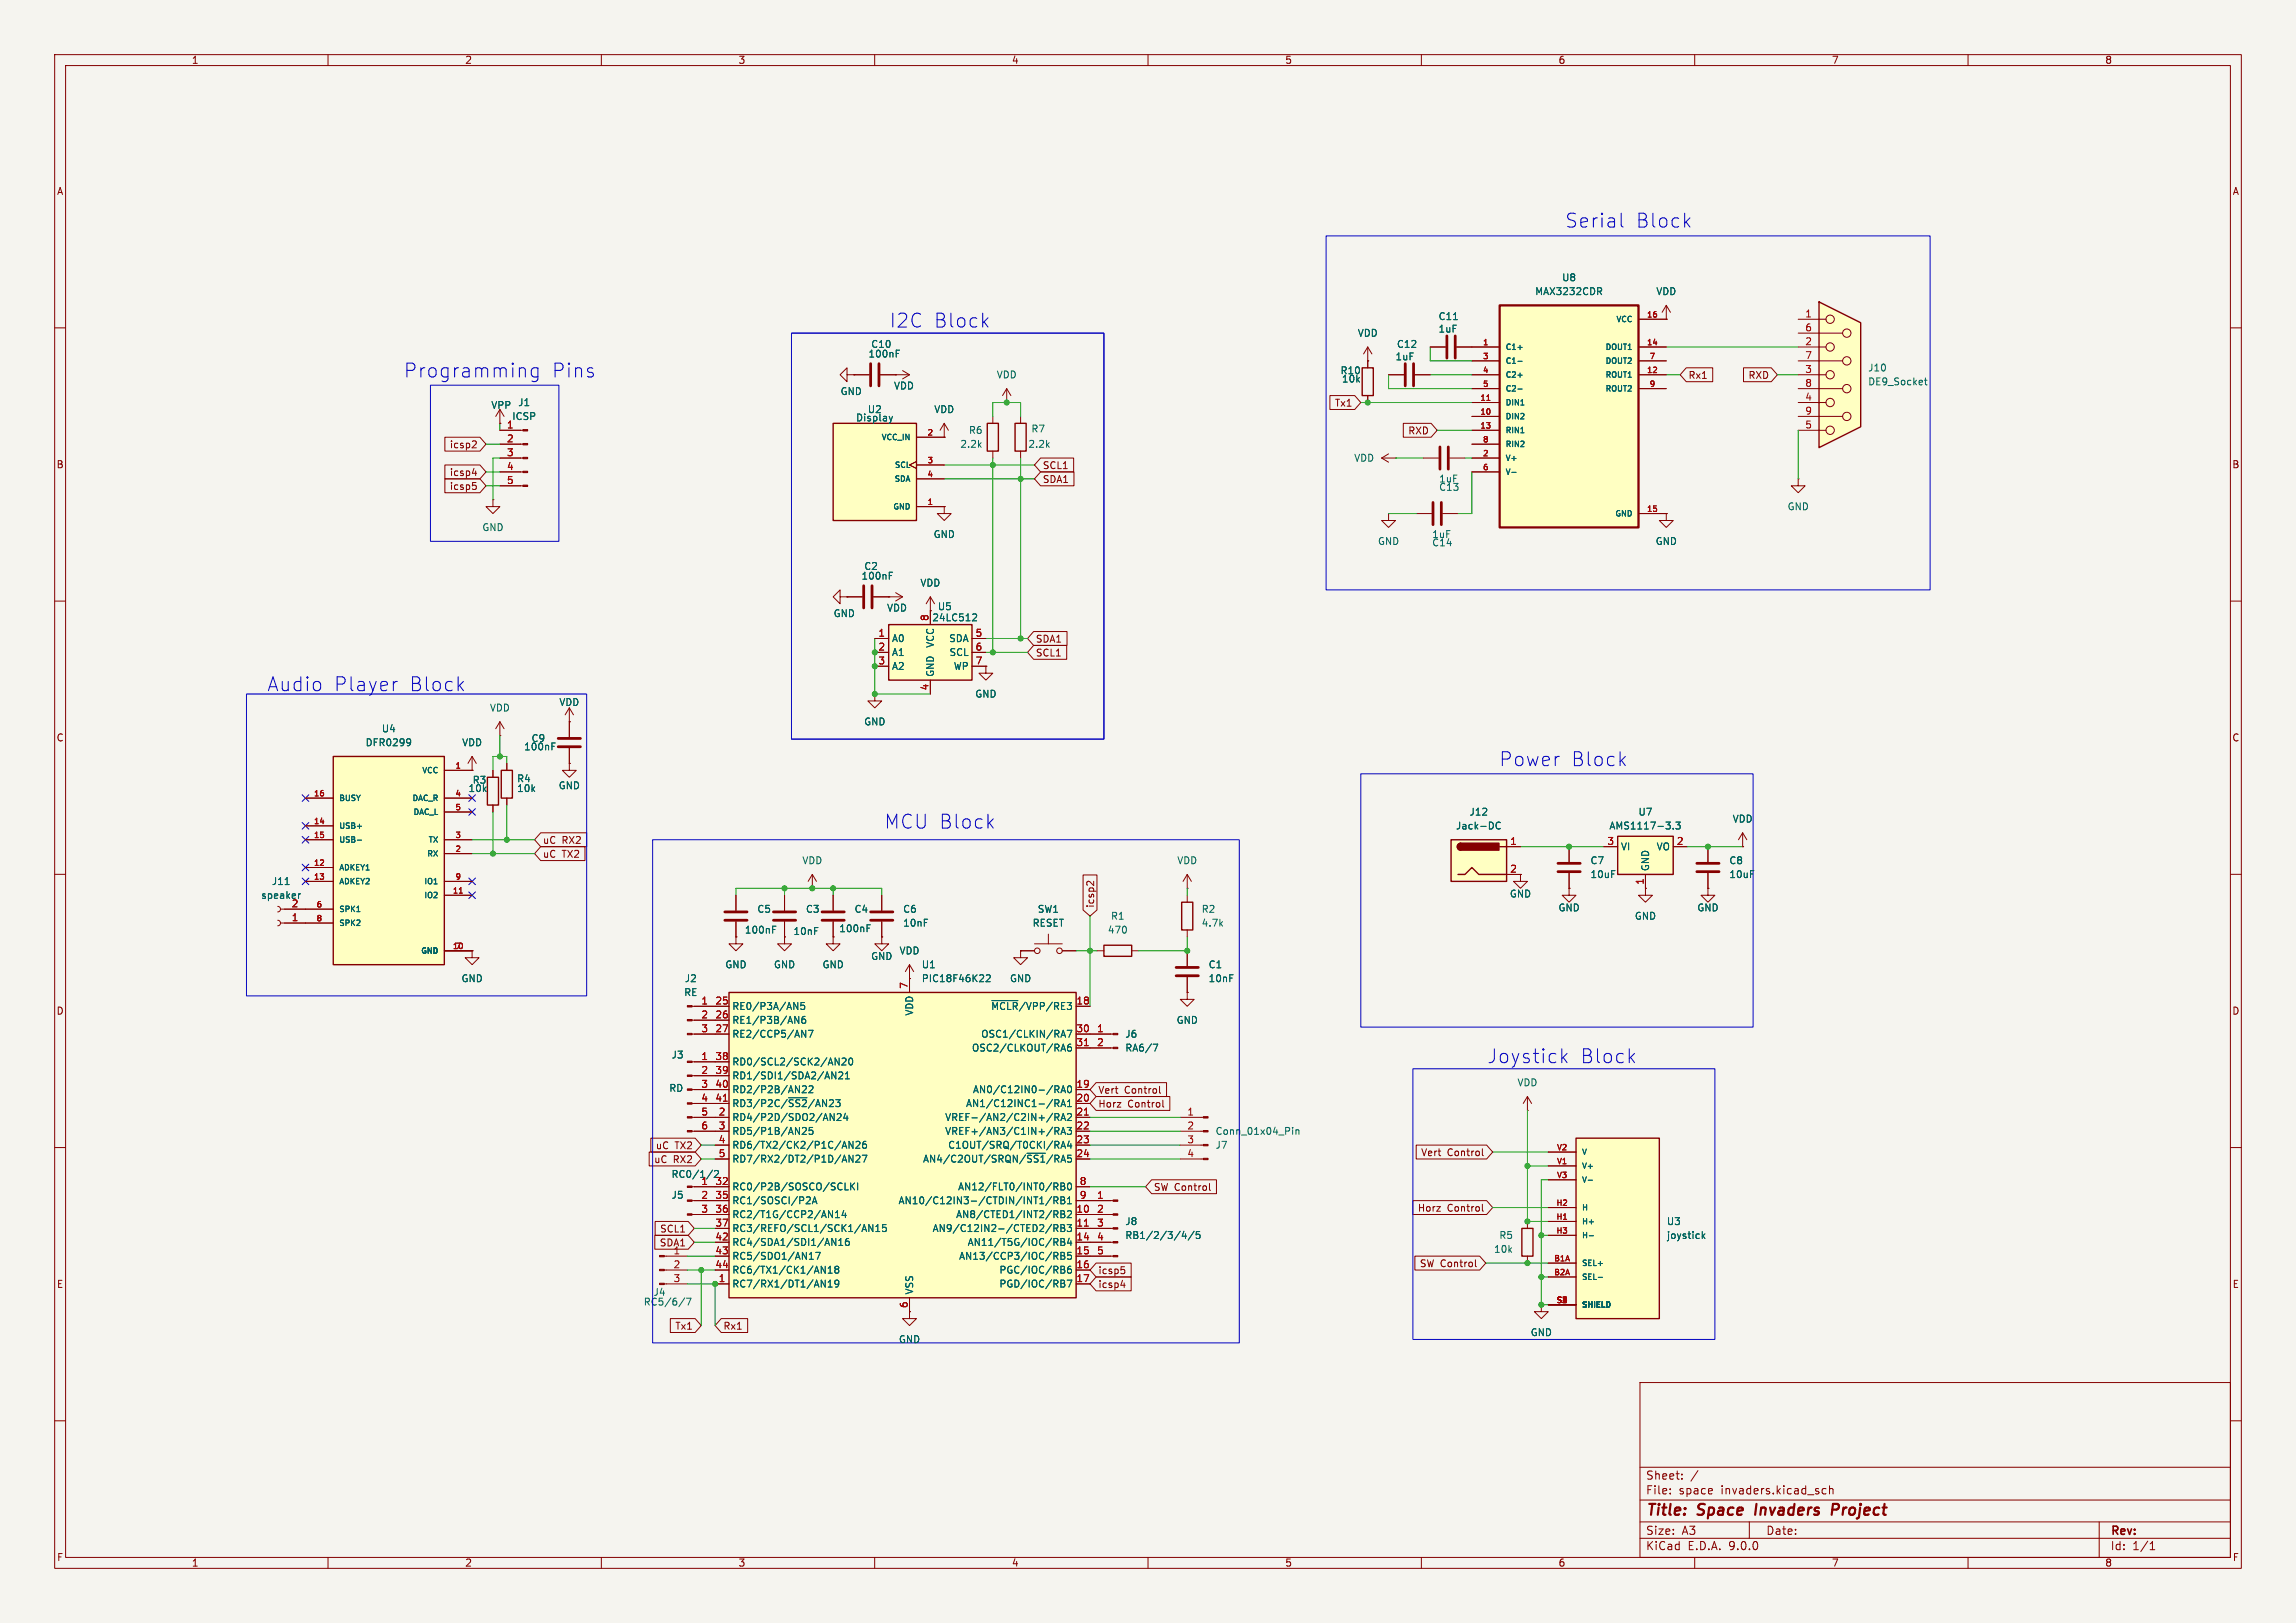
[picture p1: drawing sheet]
<svg xmlns="http://www.w3.org/2000/svg" width="420mm" height="297mm" viewBox="0 0 420 297" stroke-linecap="round" stroke-linejoin="round" font-family="sans-serif">
<defs><g id="words">
<g font-size="3.5" fill="#0000c2">
<text x="286.3" y="41.9">Serial</text>
<text x="299.2" y="41.9">Block</text>
<text x="162.7" y="60.2">I2C</text>
<text x="170.8" y="60.2">Block</text>
<text x="73.9" y="69.3">Programming</text>
<text x="100.9" y="69.3">Pins</text>
<text x="48.9" y="126.7">Audio</text>
<text x="61" y="126.7">Player</text>
<text x="74.8" y="126.7">Block</text>
<text x="274.2" y="140.4">Power</text>
<text x="287.4" y="140.4">Block</text>
<text x="161.8" y="151.9">MCU Block</text>
<text x="272" y="194.8">Joystick</text>
<text x="289.1" y="194.8">Block</text>
</g>
<g font-size="2.8" fill="#840000">
<text x="301" y="277.9">Title:</text>
<text x="310.6" y="277.9">Space</text>
<text x="321.9" y="277.9">Invaders</text>
<text x="336.7" y="277.9">Project</text>
</g>
<g font-size="2.1" fill="#840000">
<text x="301" y="273.7">File:</text>
<text x="301" y="271">Sheet:</text>
<text x="307.1" y="273.7">space</text>
<text x="314.9" y="273.7">invaders.kicad_sch</text>
<text x="301" y="281.1">Size:</text>
<text x="307.6" y="281.1">A3</text>
<text x="323" y="281.1">Date:</text>
<text x="386" y="281.3">Rev:</text>
<text x="301" y="283.9">KiCad</text>
<text x="308.7" y="283.9">E.D.A.</text>
<text x="316.3" y="283.9">9.0.0</text>
<text x="386" y="283.9">Id:</text>
<text x="390.1" y="283.9">1/1</text>
</g>
<g font-size="1.8" fill="#840000">
<text x="35" y="11.9">1</text>
<text x="85" y="11.9">2</text>
<text x="135" y="11.9">3</text>
<text x="185" y="11.9">4</text>
<text x="235" y="11.9">5</text>
<text x="285" y="11.9">6</text>
<text x="335" y="11.9">7</text>
<text x="385" y="11.9">8</text>
<text x="10.3" y="35.9">A</text>
<text x="408.3" y="35.9">A</text>
<text x="308.8" y="69.5">Rx1</text>
<text x="319.7" y="69.5">RXD</text>
<text x="244.1" y="74.6">Tx1</text>
<text x="82.2" y="82.2">icsp2</text>
<text x="257.5" y="79.7">RXD</text>
<text x="10.3" y="85.9">B</text>
<text x="82.2" y="87.3">icsp4</text>
<text x="82.2" y="89.9">icsp5</text>
<text x="190.7" y="86">SCL1</text>
<text x="190.7" y="88.6">SDA1</text>
<text x="408.2" y="85.9">B</text>
<text x="189.4" y="117.8">SDA1</text>
<text x="189.4" y="120.3">SCL1</text>
<text x="10.3" y="135.9">C</text>
<text x="408.2" y="135.9">C</text>
<text x="99.2" y="154.6">uC</text>
<text x="102.8" y="154.6">RX2</text>
<text x="99.2" y="157.2">uC</text>
<text x="102.8" y="157.2">TX2</text>
<text x="200.3" y="166.2" transform="rotate(-90 200.3 166.2)">icsp2</text>
<text x="10.3" y="185.9">D</text>
<text x="408.2" y="185.9">D</text>
<text x="200.8" y="200.3">Vert</text>
<text x="200.8" y="202.9">Horz</text>
<text x="205.7" y="200.3">Control</text>
<text x="206.3" y="202.9">Control</text>
<text x="119.6" y="213">uC</text>
<text x="119.9" y="210.5">uC</text>
<text x="123.2" y="213">RX2</text>
<text x="123.5" y="210.5">TX2</text>
<text x="259.9" y="211.8">Vert</text>
<text x="264.7" y="211.8">Control</text>
<text x="211" y="218.1">SW Control</text>
<text x="259.3" y="221.9">Horz</text>
<text x="264.7" y="221.9">Control</text>
<text x="120.7" y="225.7">SCL1</text>
<text x="120.6" y="228.3">SDA1</text>
<text x="123.1" y="229.6">1</text>
<text x="200.8" y="233.4">icsp5</text>
<text x="259.6" y="232.1">SW Control</text>
<text x="10.3" y="235.9">E</text>
<text x="200.8" y="235.9">icsp4</text>
<text x="408.3" y="235.9">E</text>
<text x="123.4" y="243.5">Tx1</text>
<text x="132.2" y="243.5">Rx1</text>
<text x="10.3" y="285.9">F</text>
<text x="35" y="286.9">1</text>
<text x="85" y="286.9">2</text>
<text x="135" y="286.9">3</text>
<text x="185" y="286.9">4</text>
<text x="235" y="286.9">5</text>
<text x="285" y="286.9">6</text>
<text x="335" y="286.9">7</text>
<text x="385" y="286.9">8</text>
<text x="408.3" y="285.9">F</text>
</g>
<g font-size="1.8" fill="#006464">
<text x="285.6" y="51.7">U8</text>
<text x="263.1" y="58.8">C11</text>
<text x="280.7" y="54.2">MAX3232CDR</text>
<text x="302.9" y="54.2">VDD</text>
<text x="158.8" y="65.6">100nF</text>
<text x="159.3" y="63.9">C10</text>
<text x="248.3" y="61.8">VDD</text>
<text x="255.4" y="63.9">C12</text>
<text x="263" y="61.1">1uF</text>
<text x="163.4" y="71.5">VDD</text>
<text x="182.2" y="69.4">VDD</text>
<text x="245.1" y="68.7">R10</text>
<text x="245.4" y="70.2">10k</text>
<text x="255.2" y="66.1">1uF</text>
<text x="341.6" y="68.2">J10</text>
<text x="341.6" y="70.7">DE9_Socket</text>
<text x="89.8" y="75">VPP</text>
<text x="93.6" y="77.1">ICSP</text>
<text x="94.7" y="74.5">J1</text>
<text x="153.7" y="72.5">GND</text>
<text x="156.5" y="77.3">Display</text>
<text x="158.6" y="75.8">U2</text>
<text x="170.8" y="75.8">VDD</text>
<text x="175.6" y="82.1">2.2k</text>
<text x="177.1" y="79.6">R6</text>
<text x="188" y="82.1">2.2k</text>
<text x="188.6" y="79.3">R7</text>
<text x="247.6" y="84.7">VDD</text>
<text x="263.2" y="88.5">1uF</text>
<text x="263.2" y="90">C13</text>
<text x="326.9" y="93.6">GND</text>
<text x="88.1" y="97.4">GND</text>
<text x="170.7" y="98.7">GND</text>
<text x="252" y="99.9">GND</text>
<text x="261.9" y="98.7">1uF</text>
<text x="261.9" y="100.2">C14</text>
<text x="302.8" y="99.9">GND</text>
<text x="157.5" y="106.3">100nF</text>
<text x="158" y="104.5">C2</text>
<text x="168.3" y="107.5">VDD</text>
<text x="152.4" y="113.1">GND</text>
<text x="162.2" y="112.1">VDD</text>
<text x="170.4" y="113.9">24LC512</text>
<text x="171.5" y="111.9">U5</text>
<text x="163.1" y="117.7">A0</text>
<text x="171" y="118.6" transform="rotate(-90 171 118.6)">VCC</text>
<text x="173.5" y="117.7">SDA</text>
<text x="163.1" y="120.2">A1</text>
<text x="163.1" y="122.8">A2</text>
<text x="171" y="124" transform="rotate(-90 171 124)">GND</text>
<text x="173.6" y="120.2">SCL</text>
<text x="174.4" y="122.8">WP</text>
<text x="89.5" y="130.4">VDD</text>
<text x="102.2" y="129.4">VDD</text>
<text x="178.3" y="127.9">GND</text>
<text x="66.8" y="136.8">DFR0299</text>
<text x="69.7" y="134.2">U4</text>
<text x="84.4" y="136.8">VDD</text>
<text x="95.8" y="137.5">100nF</text>
<text x="97.1" y="136">C9</text>
<text x="158" y="132.9">GND</text>
<text x="86.4" y="143.6">R3</text>
<text x="94.5" y="143.4">R4</text>
<text x="85.6" y="145.1">10k</text>
<text x="94.5" y="145.1">10k</text>
<text x="102.1" y="144.6">GND</text>
<text x="268.7" y="149.5">J12</text>
<text x="299.6" y="149.5">U7</text>
<text x="266.2" y="152">Jack-DC</text>
<text x="294.3" y="152">AMS1117-3.3</text>
<text x="296.4" y="155.8">VI</text>
<text x="302.9" y="155.8">VO</text>
<text x="316.9" y="150.7">VDD</text>
<text x="146.7" y="158.3">VDD</text>
<text x="215.3" y="158.3">VDD</text>
<text x="290.8" y="158.3">C7</text>
<text x="290.8" y="160.9">10uF</text>
<text x="301.9" y="159.5" transform="rotate(-90 301.9 159.5)">GND</text>
<text x="316.2" y="158.3">C8</text>
<text x="316.2" y="160.9">10uF</text>
<text x="47.7" y="164.7">speaker</text>
<text x="49.6" y="162.2">J11</text>
<text x="138.4" y="167.2">C5</text>
<text x="147.3" y="167.2">C3</text>
<text x="156.2" y="167.2">C4</text>
<text x="165.1" y="167.2">C6</text>
<text x="189.7" y="167.2">SW1</text>
<text x="219.7" y="167.2">R2</text>
<text x="276.1" y="164.4">GND</text>
<text x="285" y="167">GND</text>
<text x="310.4" y="167">GND</text>
<text x="136.2" y="171">100nF</text>
<text x="145" y="171.3">10nF</text>
<text x="153.4" y="170.8">100nF</text>
<text x="165.1" y="169.8">10nF</text>
<text x="188.8" y="169.8">RESET</text>
<text x="202.6" y="171">470</text>
<text x="203.1" y="168.5">R1</text>
<text x="219.7" y="169.8">4.7k</text>
<text x="299" y="168.5">GND</text>
<text x="84.3" y="179.9">GND</text>
<text x="125.2" y="179.9">J2</text>
<text x="132.6" y="177.4">GND</text>
<text x="141.5" y="177.4">GND</text>
<text x="150.4" y="177.4">GND</text>
<text x="159.3" y="175.9">GND</text>
<text x="164.5" y="174.9">VDD</text>
<text x="168.5" y="177.4">U1</text>
<text x="168.5" y="179.9">PIC18F46K22</text>
<text x="184.7" y="179.9">GND</text>
<text x="221" y="177.4">C1</text>
<text x="221" y="179.9">10nF</text>
<text x="125.1" y="182.5">RE</text>
<text x="133.9" y="185">RE0/P3A/AN5</text>
<text x="167.2" y="185.9" transform="rotate(-90 167.2 185.9)">VDD</text>
<text x="181.2" y="185">~{MCLR}/VPP/RE3</text>
<text x="133.9" y="187.6">RE1/P3B/AN6</text>
<text x="133.9" y="190.1">RE2/CCP5/AN7</text>
<text x="179.4" y="190.1">OSC1/CLKIN/RA7</text>
<text x="205.7" y="190.1">J6</text>
<text x="215.1" y="187.6">GND</text>
<text x="122.8" y="193.9">J3</text>
<text x="133.9" y="195.2">RD0/SCL2/SCK2/AN20</text>
<text x="133.9" y="197.7">RD1/SDI1/SDA2/AN21</text>
<text x="177.7" y="192.6">OSC2/CLKOUT/RA6</text>
<text x="205.7" y="192.6">RA6/7</text>
<text x="122.3" y="200">RD</text>
<text x="133.9" y="200.3">RD2/P2B/AN22</text>
<text x="133.9" y="202.8">RD3/P2C/~{SS2}/AN23</text>
<text x="176.6" y="202.8">AN1/C12INC1-/RA1</text>
<text x="177.9" y="200.3">AN0/C12IN0-/RA0</text>
<text x="277.5" y="199">VDD</text>
<text x="133.9" y="205.3">RD4/P2D/SDO2/AN24</text>
<text x="133.9" y="207.9">RD5/P1B/AN25</text>
<text x="172.8" y="205.3">VREF-/AN2/C2IN+/RA2</text>
<text x="172.8" y="207.9">VREF+/AN3/C1IN+/RA3</text>
<text x="222.3" y="207.9">Conn_01x04_Pin</text>
<text x="122.7" y="215.7">RC0/1/2</text>
<text x="133.9" y="210.4">RD6/TX2/CK2/P1C/AN26</text>
<text x="133.9" y="213">RD7/RX2/DT2/P1D/AN27</text>
<text x="168.7" y="213">AN4/C2OUT/SRQN/~{SS1}/RA5</text>
<text x="173.3" y="210.4">C1OUT/SRQ/T0CKI/RA4</text>
<text x="222.3" y="210.4">J7</text>
<text x="122.8" y="219.6">J5</text>
<text x="133.9" y="218">RC0/P2B/SOSCO/SCLKI</text>
<text x="133.9" y="220.6">RC1/SOSCI/P2A</text>
<text x="164.3" y="220.6">AN10/C12IN3-/CTDIN/INT1/RB1</text>
<text x="175.2" y="218">AN12/FLT0/INT0/RB0</text>
<text x="133.9" y="223.1">RC2/T1G/CCP2/AN14</text>
<text x="133.9" y="225.7">RC3/REFO/SCL1/SCK1/AN15</text>
<text x="170.5" y="225.7">AN9/C12IN2-/CTED2/RB3</text>
<text x="174.8" y="223.1">AN8/CTED1/INT2/RB2</text>
<text x="205.7" y="224.4">J8</text>
<text x="205.7" y="226.9">RB1/2/3/4/5</text>
<text x="274.2" y="226.9">R5</text>
<text x="304.8" y="226.9">joystick</text>
<text x="304.8" y="224.4">U3</text>
<text x="133.9" y="228.2">RC4/SDA1/SDI1/AN16</text>
<text x="133.9" y="230.7">RC5/SDO1/AN17</text>
<text x="133.9" y="233.3">RC6/TX1/CK1/AN18</text>
<text x="175.3" y="230.7">AN13/CCP3/IOC/RB5</text>
<text x="176.9" y="228.2">AN11/T5G/IOC/RB4</text>
<text x="182.7" y="233.3">PGC/IOC/RB6</text>
<text x="273.2" y="229.5">10k</text>
<text x="117.7" y="239.1">RC5/6/7</text>
<text x="119.5" y="237.3">J4</text>
<text x="133.9" y="235.8">RC7/RX1/DT1/AN19</text>
<text x="167.2" y="237" transform="rotate(-90 167.2 237)">VSS</text>
<text x="182.7" y="235.8">PGD/IOC/RB7</text>
<text x="164.3" y="246">GND</text>
<text x="279.9" y="244.7">GND</text>
</g>
<g font-size="1.8" fill="#a90000">
<text x="330.1" y="58.2">1</text>
<text x="330.1" y="60.7">6</text>
<text x="330.1" y="63.2">2</text>
<text x="330.1" y="65.8">7</text>
<text x="330.1" y="68.3">3</text>
<text x="330.1" y="70.9">8</text>
<text x="330.1" y="73.4">4</text>
<text x="330.1" y="75.9">9</text>
<text x="92.6" y="78.5">1</text>
<text x="92.6" y="81">2</text>
<text x="92.6" y="83.6">3</text>
<text x="330.1" y="78.5">5</text>
<text x="92.6" y="86.1">4</text>
<text x="92.6" y="88.6">5</text>
<text x="169.9" y="113.7" transform="rotate(-90 169.9 113.7)">8</text>
<text x="160.6" y="116.6">1</text>
<text x="160.6" y="119.1">2</text>
<text x="178.4" y="116.6">5</text>
<text x="178.4" y="119.1">6</text>
<text x="160.6" y="121.7">3</text>
<text x="178.4" y="121.7">7</text>
<text x="169.9" y="126.4" transform="rotate(-90 169.9 126.4)">4</text>
<text x="276.2" y="154.7">1</text>
<text x="293.9" y="154.7">3</text>
<text x="306.6" y="154.7">2</text>
<text x="276.2" y="159.8">2</text>
<text x="300.7" y="162" transform="rotate(-90 300.7 162)">1</text>
<text x="53.3" y="166.1">2</text>
<text x="53.3" y="168.7">1</text>
<text x="128.2" y="183.9">1</text>
<text x="130.8" y="183.9">25</text>
<text x="166.1" y="181" transform="rotate(-90 166.1 181)">7</text>
<text x="196.8" y="183.9">18</text>
<text x="128.2" y="186.4">2</text>
<text x="128.2" y="189">3</text>
<text x="130.8" y="186.4">26</text>
<text x="130.8" y="189">27</text>
<text x="196.8" y="189">30</text>
<text x="196.8" y="191.5">31</text>
<text x="200.6" y="189">1</text>
<text x="200.6" y="191.5">2</text>
<text x="128.2" y="194.1">1</text>
<text x="128.2" y="196.6">2</text>
<text x="130.8" y="194.1">38</text>
<text x="130.8" y="196.6">39</text>
<text x="128.2" y="199.1">3</text>
<text x="128.2" y="201.7">4</text>
<text x="130.8" y="199.1">40</text>
<text x="130.8" y="201.7">41</text>
<text x="196.8" y="199.1">19</text>
<text x="196.8" y="201.7">20</text>
<text x="128.2" y="204.2">5</text>
<text x="128.2" y="206.8">6</text>
<text x="131.4" y="204.2">2</text>
<text x="131.4" y="206.8">3</text>
<text x="131.4" y="209.3">4</text>
<text x="196.8" y="204.2">21</text>
<text x="196.8" y="206.8">22</text>
<text x="196.8" y="209.3">23</text>
<text x="217.1" y="204.2">1</text>
<text x="217.1" y="206.8">2</text>
<text x="217.1" y="209.3">3</text>
<text x="131.4" y="211.8">5</text>
<text x="196.8" y="211.8">24</text>
<text x="217.1" y="211.8">4</text>
<text x="128.2" y="216.9">1</text>
<text x="128.2" y="219.5">2</text>
<text x="128.2" y="222">3</text>
<text x="130.8" y="216.9">32</text>
<text x="130.8" y="219.5">35</text>
<text x="130.8" y="222">36</text>
<text x="196.8" y="222">10</text>
<text x="197.4" y="216.9">8</text>
<text x="197.4" y="219.5">9</text>
<text x="200.6" y="219.5">1</text>
<text x="200.6" y="222">2</text>
<text x="130.8" y="224.5">37</text>
<text x="130.8" y="227.1">42</text>
<text x="196.8" y="224.5">11</text>
<text x="196.8" y="227.1">14</text>
<text x="200.6" y="224.5">3</text>
<text x="200.6" y="227.1">4</text>
<text x="123.1" y="232.2">2</text>
<text x="130.8" y="229.6">43</text>
<text x="130.8" y="232.2">44</text>
<text x="196.8" y="229.6">15</text>
<text x="196.8" y="232.2">16</text>
<text x="200.6" y="229.6">5</text>
<text x="123.1" y="234.7">3</text>
<text x="131.4" y="234.7">1</text>
<text x="166.1" y="239.5" transform="rotate(-90 166.1 239.5)">6</text>
<text x="196.8" y="234.7">17</text>
</g>
<g font-size="1.4" fill="#006464">
<text x="295.5" y="59.2">VCC</text>
<text x="275.3" y="64.2">C1+</text>
<text x="293.6" y="64.2">DOUT1</text>
<text x="275.3" y="66.8">C1-</text>
<text x="275.3" y="69.3">C2+</text>
<text x="275.3" y="71.9">C2-</text>
<text x="293.6" y="66.8">DOUT2</text>
<text x="293.6" y="69.3">ROUT1</text>
<text x="293.6" y="71.9">ROUT2</text>
<text x="275.3" y="74.4">DIN1</text>
<text x="275.3" y="76.9">DIN2</text>
<text x="161.1" y="80.7">VCC_IN</text>
<text x="275.3" y="79.5">RIN1</text>
<text x="275.3" y="82">RIN2</text>
<text x="163.5" y="88.4">SDA</text>
<text x="163.6" y="85.8">SCL</text>
<text x="275.3" y="84.6">V+</text>
<text x="275.3" y="87.1">V-</text>
<text x="163.3" y="93.4">GND</text>
<text x="295.4" y="94.7">GND</text>
<text x="77.1" y="141.7">VCC</text>
<text x="62" y="146.8">BUSY</text>
<text x="75.3" y="146.8">DAC_R</text>
<text x="75.5" y="149.3">DAC_L</text>
<text x="62" y="151.9">USB+</text>
<text x="62" y="154.4">USB-</text>
<text x="78.3" y="154.4">TX</text>
<text x="62" y="159.5">ADKEY1</text>
<text x="78" y="156.9">RX</text>
<text x="62" y="162">ADKEY2</text>
<text x="62" y="167.1">SPK1</text>
<text x="77.5" y="162">IO1</text>
<text x="77.5" y="164.6">IO2</text>
<text x="62" y="169.6">SPK2</text>
<text x="76.9" y="174.7">GND</text>
<text x="289.3" y="211.6">V</text>
<text x="289.3" y="214.1">V+</text>
<text x="289.3" y="216.6">V-</text>
<text x="289.3" y="221.7">H</text>
<text x="289.3" y="224.3">H+</text>
<text x="289.3" y="226.8">H-</text>
<text x="289.3" y="231.9">SEL+</text>
<text x="289.3" y="234.4">SEL-</text>
<text x="289.3" y="239.5">SHIELD</text>
</g>
<g font-size="1.4" fill="#a90000">
<text x="301.2" y="58.2">16</text>
<text x="271.2" y="63.2">1</text>
<text x="271.2" y="65.8">3</text>
<text x="301.2" y="63.2">14</text>
<text x="301.6" y="65.8">7</text>
<text x="271.2" y="68.3">4</text>
<text x="271.2" y="70.9">5</text>
<text x="301.2" y="68.3">12</text>
<text x="301.6" y="70.9">9</text>
<text x="270.7" y="73.4">11</text>
<text x="270.7" y="75.9">10</text>
<text x="169.6" y="79.8">2</text>
<text x="270.7" y="78.5">13</text>
<text x="271.2" y="81">8</text>
<text x="271.2" y="83.6">2</text>
<text x="169.6" y="84.8">3</text>
<text x="169.6" y="87.4">4</text>
<text x="271.2" y="86.1">6</text>
<text x="169.6" y="92.5">1</text>
<text x="301.2" y="93.7">15</text>
<text x="83.2" y="140.7">1</text>
<text x="57.3" y="145.8">16</text>
<text x="83.2" y="145.8">4</text>
<text x="83.2" y="148.3">5</text>
<text x="57.3" y="150.9">14</text>
<text x="57.3" y="153.4">15</text>
<text x="83.2" y="153.4">3</text>
<text x="83.2" y="156">2</text>
<text x="57.3" y="158.5">12</text>
<text x="57.3" y="161">13</text>
<text x="83.2" y="161">9</text>
<text x="57.8" y="166.1">6</text>
<text x="82.7" y="163.6">11</text>
<text x="57.8" y="168.7">8</text>
<text x="82.7" y="173.7">10</text>
<text x="83.2" y="173.7">7</text>
<text x="284.7" y="210.6">V2</text>
<text x="284.7" y="213.1">V1</text>
<text x="284.7" y="215.6">V3</text>
<text x="284.6" y="220.7">H2</text>
<text x="284.6" y="223.3">H1</text>
<text x="284.6" y="225.8">H3</text>
<text x="284.2" y="230.9">B1A</text>
<text x="284.2" y="233.4">B2A</text>
<text x="284.7" y="238.5">S1</text>
<text x="285.6" y="238.5">2</text>
</g>
</g></defs>
<path d="M0 0h420v297h-420z" fill="#f5f4ef" stroke="#f5f4ef" stroke-width=".18"/>
<g fill="none" stroke="#840000" stroke-width=".18">
<path d="M10 10h400v277h-400zM12 12h396v273h-396zM60 10v2M110 10v2M160 10v2M210 10v2M260 10v2M310 10v2M360 10v2M10 60h2M408 60h2M10 110h2"/>
<path d="M408 110h2M10 160h2M408 160h2M217.2 162.6h.1M217.2 160l-.8 1.3M217.2 160l.7 1.3M217.2 160v2.6M10 210h2M408 210h2M300 253h108v32h-108zM10 260h2M300 278.5h108"/>
<path d="M300 274.5h108M300 268.5h108M305.5 273.2v.2M305.5 272.5v.1M307.7 270.5v.2M307.7 269.8v.1M310.6 269.1l-1.3 1.9M320 278.5v3M334 272.5l-.4-.1-.3 .3v.4l.1 .2h.6M334.7 272.5l.2-.1 .3 .1 .1 .9M334.7 271.9v1.5M384 278.5v6.5"/>
<path d="M408 260h2M60 285v2M110 285v2M160 285v2M210 285v2M260 285v2M300 281.5h108M310 285v2M360 285v2M393.3 283.6h.9M393.3 282.5l.4-.4v1.5"/>
</g>
<path d="M321.3 275.2l-.3 2M336.1 275.2h-.8l-.3 2M336.1 276.2l-.9 .1" fill="none" stroke="#840000" stroke-width=".4"/>
<path d="M265.4 153.7h10.2v7.6h-10.2z" fill="#ffffc2"/>
<path d="M265.4 153.7h10.2v7.6h-10.2zM267.2 154.3a.64 .64 0 0 0-.6 .6 .64 .64 0 0 0 .6 .7M274.3 154.9h1.3M266.7 160h1.3l1.2-1.2 1.3 1.2h5.1" fill="none" stroke="#840000" stroke-width=".25"/>
<g fill="#840000" stroke="#840000" stroke-width=".25">
<path d="M266.8 154.5l.4-.2v1.3a.64 .64 0 0 1-.6-.4 .64 .64 0 0 1 .2-.7z"/>
<path d="M267.2 154.3h7v1.3h-7z"/>
</g>
<path d="M275.6 154.9h2.5M275.6 160h2.5" fill="none" stroke="#840000" stroke-width=".18"/>
<path d="M274.4 150.6a.6 .6 0 0 0-.8 .4 .6 .6 0 0 0 .6 .7l.2-.1" fill="none" stroke="#006464" stroke-width=".18"/>
<path d="M295.9 153h10.2v7h-10.2z" fill="#ffffc2"/>
<path d="M295.9 153h10.2v7h-10.2z" fill="none" stroke="#840000" stroke-width=".25"/>
<g fill="none" stroke="#840000" stroke-width=".18">
<path d="M250.2 66h.1M250.2 63.5l-.8 1.3M250.2 63.5l.8 1.3M250.2 63.5v2.5M293.4 154.9h2.5M306.1 154.9h2.5M134.6 171.5v1.2h1.3l-1.3 1.3-1.3-1.3h1.3M134.6 171.5h.1M134.6 163.8v2.8M134.6 168.7v2.8M143.5 171.5v1.2h1.3l-1.3 1.3-1.3-1.3h1.3M143.5 171.5h.1"/>
<path d="M301 160v2.6M126.6 194.3h4.2M126.6 196.9h4.2M126.6 199.4h4.2M126.6 184.2h4.2M126.6 186.7h4.2M126.6 189.2h4.2M126.6 201.9h4.2M126.6 204.5h4.2M126.6 207h4.2M126.6 217.2h4.2M126.6 219.7h4.2"/>
<path d="M126.6 222.2h4.2"/>
</g>
<path d="M306.1 151.6v.1M306.6 150.4h.7l-.4 .5 .4 .1v.6l-.2 .1-.5-.1M141.3 170.1h.5M141.3 169.5h.6M130.3 214.1l-1.1 1.7M130.7 214.3l.5-.1 .2 .4-.8 .9" fill="none" stroke="#006464" stroke-width=".18"/>
<g fill="#840000" stroke="#840000" stroke-width=".18">
<path d="M125.7 194.2h.9v.2h-.9z"/>
<path d="M125.7 196.7h.9v.3h-.9z"/>
<path d="M125.7 199.3h.9v.2h-.9z"/>
<path d="M125.7 201.8h.9v.3h-.9z"/>
<path d="M125.7 204.3h.9v.3h-.9z"/>
<path d="M125.7 206.9h.9v.2h-.9z"/>
<path d="M125.7 184h.9v.3h-.9z"/>
<path d="M125.7 186.6h.9v.2h-.9z"/>
<path d="M125.7 189.1h.9v.3h-.9z"/>
<path d="M125.7 217h.9v.3h-.9z"/>
<path d="M125.7 219.6h.9v.2h-.9z"/>
<path d="M125.7 222.1h.9v.3h-.9z"/>
</g>
<path d="M132.6 166.9h4.1M132.6 168.4h4.1" fill="none" stroke="#840000" stroke-width=".51"/>
<path d="M133.3 181.6h63.5v55.9h-63.5z" fill="#ffffc2"/>
<path d="M216.2 165.1h2v5.1h-2zM133.3 181.6h63.5v55.9h-63.5z" fill="none" stroke="#840000" stroke-width=".25"/>
<g fill="none" stroke="#840000" stroke-width=".18">
<path d="M90.2 91.4v1.3h1.2l-1.2 1.3-1.3-1.3h1.3M90.2 91.4h.1M252.7 83.8l1.3 .8M252.7 83.8h2.6M254 83.1l-1.3 .7M255.3 83.8h.1M162.6 109.2h.1M162.6 109.2h2.5M163.8 108.5l1.3 .7M165.1 109.2l-1.3 .8M287 154.9v2.8M287 159.8v2.8"/>
<path d="M318.8 154.9h.1M318.8 152.4l-.8 1.3M318.8 152.4l.7 1.3M318.8 152.4v2.5M166.4 179.1h.1M166.4 176.5v5.1M166.4 176.5l-.8 1.3M166.4 176.5l.7 1.3M186.7 174v1.3h1.3l-1.3 1.2-1.3-1.2h1.3M186.7 174h.1M217.2 163.8v1.3M217.2 170.2v1.3"/>
<path d="M217.2 174v2.8M217.2 178.8v2.8M278.1 160v1.3h1.3l-1.3 1.3-1.2-1.3h1.2M278.1 160h.1M287 162.6v1.2h1.3l-1.3 1.3-1.3-1.3h1.3M287 162.6h.1M301 162.6v1.2h1.3l-1.3 1.3-1.3-1.3h1.3M301 162.6h.1M130.8 184.2h2.5M130.8 186.7h2.5M130.8 189.2h2.5M130.8 194.3h2.5"/>
<path d="M130.8 196.9h2.5M130.8 199.4h2.5M196.8 184.2h2.6M196.8 189.2h2.6M196.8 199.4h2.6M196.8 191.8h2.6M217.2 181.6v1.3h1.2l-1.2 1.3-1.3-1.3h1.3M217.2 181.6h.1M130.8 201.9h2.5M130.8 204.5h2.5M130.8 207h2.5M130.8 209.6h2.5"/>
<path d="M130.8 212.1h2.5M130.8 217.2h2.5M130.8 219.7h2.5M196.8 201.9h2.6M196.8 204.5h2.6M196.8 207h2.6M196.8 209.6h2.6M196.8 212.1h2.6M196.8 217.2h2.6M196.8 219.7h6.8M121.5 229.9h4.2M121.5 232.4h4.2"/>
<path d="M121.5 234.9h4.2M130.8 222.2h2.5M130.8 224.8h2.5M130.8 227.3h2.5M130.8 229.9h2.5M130.8 232.4h2.5M130.8 234.9h2.5M166.4 237.5v2.5M196.8 222.2h6.8M196.8 224.8h6.8M196.8 227.3h6.8M196.8 229.9h6.8"/>
<path d="M196.8 232.4h2.6M196.8 234.9h2.6M166.4 240v1.3h1.2l-1.2 1.3-1.3-1.3h1.3M166.4 240h.1"/>
</g>
<g fill="none" stroke="#006464" stroke-width=".18">
<path d="M180.4 178.5l.5-.1 .2 .3-.7 .9h.7M145.2 183.5l.7 1.2v-1.2M145.4 186l.7 1.3v-1.3M146.7 188.5l.7 1.3v-1.3M146.8 198.8l.5-.1 .2 .4-.8 .9h.8M147.1 183.5h-.6v.6l.2-.2 .4 .1 .1 .2-.1 .4-.1 .1-.5-.1M147.3 186l-.4 .1a.86 .86 0 0 0 0 1.2l.4-.2 .1-.4-.3-.2h-.2l-.2 .2M147.9 188.5h.8l-.5 1.3M148 198.8l.5-.1 .2 .4-.8 .9h.8M152.8 193.6l.7 1.3v-1.3M152.9 196.2v1.2l-.7-1.2v1.2M153.4 196.3l.5-.1 .3 .3-.8 .9h.8"/>
<path d="M154 193.7l.5-.1 .3 .4-.8 .9h.8M154.6 197.4h.8M154.6 196.5l.4-.3v1.2M155.4 193.7l.1-.1a.68 .68 0 0 1 .5 .7 .68 .68 0 0 1-.5 .6l-.3-.5zM181.4 183.1h4.8M193 199.4l.6-.1 .1-.2-.1-.3-.6-.1v1.3M193.3 199.4l.4 .6M194.1 189.8l.4-1.3 .4 1.3M194.1 200l.4-1.3 .4 1.3M194.2 189.4h.6M194.2 192h.6M194.2 199.6h.6"/>
<path d="M194.5 191.1l.4 1.2M195.2 188.5h.9l-.6 1.3M195.5 198.8l.1-.1a.68 .68 0 0 1 .4 .6 .68 .68 0 0 1-.4 .7 .84 .84 0 0 1-.1-1.2zM195.9 191.1h-.4a.86 .86 0 0 0 0 1.2l.4-.1 .1-.4-.2-.2h-.4l-.1 .2M144.2 200.9h3.4M146.8 206.4l.5-.1 .2 .4-.8 .9h.8M147.7 219l.4 .1 .1 .3-.8 .9h.8M148.7 206.3h-.7v.6l.2-.1 .4 .1 .1 .1v.5l-.2 .1-.5-.1M148.7 219.9h.6M151.9 203.8l.7 1.2v-1.2M152.9 201.2h.8l-.5 .5 .4 .1v.6l-.2 .1-.5-.1M153.1 203.9l.5-.1 .3 .3-.8 .9h.8"/>
<path d="M154.2 209.8h.6M154.2 212.3h.6M154.5 208.9l.4 1.2M154.5 211.4l.4 1.3M154.6 216.5v1.2h.6M154.6 203.7l-.3 .9h.8M154.9 204.2v.8M155.6 216.5v1.2M155.8 217l.5 .7M156 208.9v1.2l-.7-1.2v1.2M156 211.4v1.3l-.7-1.3v1.3M156.3 216.5l-.7 .7"/>
<path d="M156.6 209l.5-.1 .2 .3-.8 .9h.8M156.6 211.5l.5-.1 .2 .4-.8 .9h.8M156.9 216.5v1.2M157.7 211.4h.9l-.6 1.3M158.4 208.9h-.4a.86 .86 0 0 0 0 1.2l.5-.1v-.4l-.2-.3h-.3l-.2 .3M187.8 211h3.4M190.2 219.4l.4-.4v1.3M192.4 219l-1.1 1.6M192.6 203.7l-1.1 1.7M192.6 206.3l-1.1 1.6M192.8 219.7l.6-.1 .1-.2v-.3l-.7-.1v1.3M192.8 216.5h.5l.2 .2-.1 .4h-.6"/>
<path d="M193 201.9l.6-.1 .1-.1-.1-.3-.6-.2v1.3M193 204.4h.6l.1-.2-.1-.3-.6-.1v1.2M193 207l.6-.1 .1-.2-.1-.3-.6-.1v1.3M193.1 217.1l.4 .6M193.1 219.7l.4 .6M193.3 201.9l.4 .6M193.3 204.4l.4 .6M193.3 207l.4 .6M193.3 209.5l.4 .6M193.6 209v.4M194.1 216.5h.4l.2 .2-.2 .4 .2 .1 .1 .3-.3 .2h-.4zM194.1 219h.4l.2 .3-.2 .3 .2 .1 .1 .3-.3 .3h-.4z"/>
<path d="M194.1 202.5l.4-1.3 .4 1.3M194.1 205l.4-1.2 .4 1.2M194.1 207.6l.4-1.3 .4 1.3M194.1 210.1l.4-1.2 .4 1.2M194.1 217.1h.4M194.1 219.6h.4M194.2 209.8h.6M194.2 202.1h.6M194.2 204.7h.6M194.2 207.2h.6M194.5 211.4l.4 1.3M195.2 206.3h.8l-.4 .5 .3 .1v.6l-.1 .1-.6-.1"/>
<path d="M195.3 202.5h.7M195.3 203.9l.5-.1 .2 .3-.8 .9h.8M195.3 201.6l.3-.4v1.3M195.3 219.4l.3-.4v1.3M195.4 216.6l.2-.1a.68 .68 0 0 1 .4 .6 .68 .68 0 0 1-.4 .6l-.3-.4zM195.6 208.8l-.3 .9h.8M195.9 209.3v.8M195.9 211.4h-.6v.6l.2-.1h.4l.1 .2-.1 .4-.1 .2-.5-.2M125.3 237.5l-1.1 1.6M125.6 237.6h.8l-.5 1.2M148 230.4h.8M148.2 229.5l.2-.3v1.2"/>
<path d="M148.6 220.3l.4-1.3 .4 1.3M149.2 229.2h.8l-.5 1.2M150.2 231.7l.8 1.3v-1.3M150.2 234.3l.8 1.2v-1.2M151.5 233h.7M151.5 232.1l.4-.4v1.3M151.5 234.6l.4-.3v1.2M151.5 235.5h.7M151.6 221.6l.7 1.2v-1.2M152.2 226.6l.7 1.3v-1.3M152.8 222.8h.8M152.8 221.9l.4-.3v1.2"/>
<path d="M152.9 232.3l-.2 .2 .1 .4 .1 .1 .4-.1 .1-.2v-.2l-.2-.2M152.9 232.3l-.2-.3 .2-.3h.3l.2 .3-.2 .3M152.9 232.3h.3M153.4 234.8l-.2 .2h-.3l-.2-.2v-.3l.2-.2h.3l.2 .2a.84 .84 0 0 1-.3 1h-.3M153.4 227.9h.8M153.4 227l.4-.4v1.3M154.3 221.5l-.3 .9h.8M154.6 222v.8M155.2 226.6l-.3 .1a.86 .86 0 0 0 0 1.2l.4-.1 .1-.4-.3-.3h-.2l-.3 .3M157.8 225h.6M158.1 224.1l.4 1.3M159.7 224.1v1.3l-.8-1.3v1.3"/>
<path d="M160.2 225.4h.7M160.2 224.5l.4-.4v1.3M162.1 224.1h-.6l-.1 .6 .2-.1h.4l.1 .2v.4l-.2 .2-.5-.2M190.2 220.3h.7M192.4 224l-1.1 1.7M192.8 224.8l.6-.1 .1-.2v-.3l-.7-.1v1.3M192.8 229.2h.5l.2 .2-.1 .4h-.6M193.1 222.2l.4 .6M193.1 224.8l.4 .6M193.1 227.3l.4 .6M193.1 229.8l.4 .6M193.3 221.6l.2 .2v.3l-.2 .1"/>
<path d="M193.3 226.6l.2 .3v.3l-.2 .1M194.1 221.6h.4l.2 .2-.2 .4 .2 .1 .1 .3-.3 .2h-.4zM194.1 224.1h.4l.2 .2-.2 .4 .2 .1 .1 .3-.3 .3h-.4zM194.1 226.6h.4l.2 .3-.2 .3 .2 .2 .1 .3-.3 .2h-.4zM194.1 229.2h.4l.2 .2-.2 .4 .2 .1 .1 .3-.3 .2h-.4zM194.1 222.2h.4M194.1 224.7h.4M194.1 227.2h.4M194.1 229.8h.4M194.5 232.3l.3 .3-.1 .3-.2 .1M194.6 231.8l.1 .2-.1 .3M194.7 234.9l.1 .2-.1 .4"/>
<path d="M194.7 234.4v.3M195.2 224.1h.8l-.4 .5 .3 .1v.5l-.1 .2-.6-.2M195.2 234.3h.9l-.6 1.2M195.3 220.3h.7M195.3 221.7l.5-.1 .2 .3-.8 .9h.8M195.6 226.6l-.3 .9h.8M195.9 231.7l-.4 .1a.86 .86 0 0 0 0 1.2l.4-.1 .1-.5-.2-.2-.4 .1-.1 .1M195.9 227.1v.8M195.9 229.2h-.6v.6l.2-.1h.4l.1 .2-.1 .4-.1 .1-.5-.1M215.9 225.3l-1.1 1.6M216.6 225.3l-.3 .9h.7M216.9 225.8v.8"/>
<path d="M218.4 225.3l-1.1 1.6M219.5 225.4h-.6l-.1 .6 .2-.1h.4l.1 .2v.4l-.2 .1-.5-.1"/>
</g>
<path d="M198.4 191.4h.7M132.3 201.5h.7M198.4 204.1h.7M198.4 224.4h.7" fill="none" stroke="#a90000" stroke-width=".18"/>
<g fill="#840000" stroke="#840000" stroke-width=".18">
<path d="M203.6 219.6h.9v.2h-.9z"/>
<path d="M203.6 222.1h.9v.3h-.9z"/>
<path d="M203.6 224.7h.9v.2h-.9z"/>
<path d="M203.6 227.2h.9v.3h-.9z"/>
<path d="M203.6 229.7h.9v.3h-.9z"/>
<path d="M120.6 229.7h.9v.3h-.9z"/>
<path d="M120.6 232.3h.9v.2h-.9z"/>
<path d="M120.6 234.8h.9v.3h-.9z"/>
</g>
<path d="M285 159.5h4.1M285 158h4.1M215.1 177h4.1M215.1 178.6h4.1" fill="none" stroke="#840000" stroke-width=".51"/>
<path d="M288.3 208.3h15.2v33h-15.2z" fill="#ffffc2"/>
<path d="M249.2 67.3h2v5.1h-2zM201.9 173h5.1v2h-5.1zM288.3 208.3h15.2v33h-15.2zM278.4 224.8h2v5.1h-2z" fill="none" stroke="#840000" stroke-width=".25"/>
<g fill="none" stroke="#840000" stroke-width=".18">
<path d="M91.4 77.5h.1M91.4 74.9v2.6M91.4 74.9l-.7 1.3M91.4 74.9l.8 1.3M250.2 66v1.3M250.2 72.4v1.3M254 94v1.3h1.3l-1.3 1.2-1.3-1.2h1.3M254 94h.1M91.4 134.6h.1M91.4 132.1l-.7 1.3M91.4 132.1l.8 1.3M91.4 132.1v2.5"/>
<path d="M104.1 139.7v1.3h-1.2l1.2 1.2 1.3-1.2h-1.3M104.1 139.7h.1M104.1 132.1h.1M104.1 129.5v5.4M104.1 136.9v2.8M104.1 129.5l.8 1.3M104.1 129.5l-.7 1.3M312.4 154.9v2.8M312.4 159.8v2.8M50.8 168.4l.4 .2 .1 .3-.1 .4-.4 .1M50.8 165.9l.4 .1 .1 .4-.1 .3-.4 .2M51.3 168.9h4.6"/>
<path d="M51.3 166.4h4.6M86.4 174v1.3h-1.3l1.3 1.2 1.2-1.2h-1.2M86.4 174h.1M143.5 163.8v2.8M143.5 168.7v2.8M148.6 162.6h.1M148.6 160l-.8 1.3M148.6 160l.8 1.3M148.6 160v2.6M152.4 171.5v1.2h1.3l-1.3 1.3-1.3-1.3h1.3M152.4 171.5h.1M152.4 163.8v2.8"/>
<path d="M152.4 168.7v2.8M161.3 171.5v1.2h1.3l-1.3 1.3-1.3-1.3h1.3M161.3 171.5h.1M200.7 174h1.2M207 174h1.3M312.4 162.6v1.2h1.3l-1.3 1.3-1.3-1.3h1.3M312.4 162.6h.1M199.4 189.2h4.2M199.4 191.8h4.2M215.9 204.5h4.2M215.9 207h4.2M215.9 209.6h4.2"/>
<path d="M215.9 212.1h4.2M283.2 210.8h5.1M283.2 213.4h5.1M283.2 215.9h5.1M279.4 223.5v1.3M279.4 229.9v1.2M281.9 238.8v1.2h1.3l-1.3 1.3-1.2-1.3h1.2M281.9 238.8h.1M283.2 221h5.1M283.2 223.5h5.1M283.2 226.1h5.1M283.2 231.1h5.1"/>
<path d="M283.2 233.7h5.1M283.2 238.8h5.1"/>
</g>
<g fill="none" stroke="#006464" stroke-width=".18">
<path d="M101 136.6h.4M101 136h.6M52.2 161.9h.7M54.6 163.6v.8M55 163.6l-.4 .2M158.6 169.8h.4M158.6 169.2h.6M210.9 191.1h.9l-.6 1.2M236.5 206.3v.1M236.5 206.7v.9M237.1 206.7v.9M237.1 206.9l.1-.2 .3 .1 .1 .8"/>
<path d="M290.5 216h.8M290.7 226.1h.8M292.4 233.8h.7M311.4 225.4v1.2M311.5 226.2l.4 .4M311.9 225.8l-.5 .5"/>
</g>
<g fill="#840000" stroke="#840000" stroke-width=".18">
<path d="M203.6 189.1h.9v.3h-.9z"/>
<path d="M203.6 191.6h.9v.3h-.9z"/>
<path d="M220.1 204.3h.9v.3h-.9z"/>
<path d="M220.1 206.9h.9v.2h-.9z"/>
<path d="M220.1 209.4h.9v.3h-.9z"/>
<path d="M220.1 212h.9v.2h-.9z"/>
</g>
<path d="M102.1 135.1h4.1M102.1 136.7h4.1M310.4 158h4.1M310.4 159.5h4.1M141.5 166.9h4M141.5 168.4h4M150.4 166.9h4M150.4 168.4h4" fill="none" stroke="#840000" stroke-width=".51"/>
<path d="M61 138.4h20.3v38.1h-20.3z" fill="#ffffc2"/>
<path d="M180.6 77.5h2v5.1h-2zM185.7 77.5h2v5.1h-2zM61 138.4h20.3v38.1h-20.3zM89.2 142.2h2v5.1h-2zM91.7 141h2v5.1h-2z" fill="none" stroke="#840000" stroke-width=".25"/>
<g fill="none" stroke="#840000" stroke-width=".18">
<path d="M91.4 78.7h4.3M181.6 76.2v1.3M186.7 76.2v1.3M254 68.6h2.8M258.8 68.6h2.8M91.4 81.3h4.3M91.4 83.8h4.3M91.4 86.4h4.3M91.4 88.9h4.3M172.7 92.7v1.3h-1.3l1.3 1.3 1.3-1.3h-1.3M172.7 92.7h.1M181.6 82.6v1.2"/>
<path d="M186.7 82.6v1.2M154.9 109.2h2.8M159.8 109.2h2.8M86.4 138.4l-.8 1.3M86.4 138.4l.7 1.3M86.4 138.4v2.6M92.7 139.7v1.3M55.9 146.1h5.1M55.9 151.1h5.1M55.9 153.7h5.1M55.9 158.8h5.1M81.3 146.1h5.1"/>
<path d="M81.3 153.7h5.1M81.3 141h5.1M81.3 148.6h5.1M81.3 156.2h5.1M86.4 141h.1M90.2 141v1.2M90.2 147.3v1.3M92.7 146.1v1.2M55.9 161.3h5.1M55.9 166.4h5.1M55.9 168.9h5.1M81.3 161.3h5.1"/>
<path d="M81.3 163.8h5.1M81.3 174h5.1M161.3 163.8v2.8M161.3 168.7v2.8M186.7 174h2.5M189.2 172.7h5.1M191.8 170.9v1.8M194.3 174h2.5M279.4 203.2h.1M279.4 200.7l-.8 1.2M279.4 200.7l.8 1.2M279.4 200.7v2.5"/>
<circle cx="189.7" cy="174" r=".51"/>
<circle cx="193.8" cy="174" r=".51"/>
</g>
<path d="M162.7 105.3h.4M162.7 104.7h.6M74.9 135.2l.2 .2a.94 .94 0 0 1-.2 1M75.1 135.7l-.2 .3M65.4 153.7h.7M65.3 166.8h.5" fill="none" stroke="#006464" stroke-width=".18"/>
<path d="M84 163.4h.6" fill="none" stroke="#a90000" stroke-width=".18"/>
<g fill="#840000" stroke="#840000" stroke-width=".18">
<path d="M95.7 78.6h.8v.3h-.8z"/>
<path d="M95.7 81.2h.8v.2h-.8z"/>
<path d="M95.7 83.7h.8v.2h-.8z"/>
<path d="M95.7 86.2h.8v.3h-.8z"/>
<path d="M95.7 88.8h.8v.2h-.8z"/>
</g>
<path d="M257 66.5v4.1M258.6 66.5v4.1M158 107.2v4.1M159.5 107.2v4.1M159.3 166.9h4M159.3 168.4h4" fill="none" stroke="#840000" stroke-width=".51"/>
<path d="M152.4 77.5h15.2v17.8h-15.2z" fill="#ffffc2"/>
<path d="M152.4 77.5h15.2v17.8h-15.2z" fill="none" stroke="#840000" stroke-width=".25"/>
<g fill="none" stroke="#840000" stroke-width=".18">
<path d="M167.6 84.5l-1.2 .6 1.2 .6M167.6 80h5.1M167.6 85.1h5.1M167.6 87.6h5.1M167.6 92.7h5.1M153.7 109.2v1.3l-1.3-1.3 1.3-1.2v1.2h1.2M154.9 109.2h.1M170.2 111.8h.1M170.2 109.2l-.8 1.3M170.2 109.2l.7 1.3M170.2 109.2v2.6M160 127v1.3h1.3l-1.3 1.2-1.3-1.2h1.3"/>
<path d="M160 127h.1M180.3 121.9v1.3h1.3l-1.3 1.3-1.2-1.3h1.2M180.3 121.9h.1"/>
</g>
<path d="M162.7 76.2l.3 .8M163 77l-.2 .3M163.3 76.2l-.3 .8" fill="none" stroke="#006464" stroke-width=".18"/>
<path d="M162.6 114.3h15.2v10.2h-15.2z" fill="#ffffc2"/>
<path d="M162.6 114.3h15.2v10.2h-15.2z" fill="none" stroke="#840000" stroke-width=".25"/>
<g fill="none" stroke="#840000" stroke-width=".18">
<path d="M154.9 68.6v1.3l-1.2-1.3 1.2-1.3v1.3h1.3M156.2 68.6h.1M156.2 68.6h2.8M161 68.6h5.4M163.8 68.6h.1M165.1 67.8l1.3 .8M166.4 68.6l-1.3 .7M172.7 77.5l.8 1.2M172.7 77.5l-.7 1.2M172.7 77.5v2.5M184.1 73.7h.1M184.1 71.1l.8 1.3"/>
<path d="M184.1 71.1l-.7 1.3M184.1 71.1v2.6M172.7 80h.1M259.1 94h2.8M260.3 83.8h2.8M263.9 94h2.8M265.2 83.8h2.8M160 116.8h2.6M160 119.4h2.6M170.2 111.8v2.5M177.8 116.8h2.5M177.8 119.4h2.5"/>
<path d="M160 121.9h2.6M170.2 124.5v2.5M177.8 121.9h2.5"/>
</g>
<path d="M163.9 64.7h.5M163.9 64.1h.6M178.1 112.3l.4 .1 .1 .3-.7 .9h.7" fill="none" stroke="#006464" stroke-width=".18"/>
<path d="M159.3 66.5v4.1M160.8 66.5v4.1M262.1 91.9v4.1M263.4 81.8v4.1M263.7 91.9v4.1M264.9 81.8v4.1" fill="none" stroke="#840000" stroke-width=".51"/>
<path d="M274.3 55.9h25.4v40.6h-25.4z" fill="#ffffc2"/>
<path d="M274.3 55.9h25.4v40.6h-25.4z" fill="none" stroke="#840000" stroke-width=".41"/>
<g fill="none" stroke="#840000" stroke-width=".18">
<path d="M299.7 58.4h5.1M261.6 63.5h2.8M266.4 63.5h7.9M269.2 66h5.1M269.2 68.6h5.1M269.2 71.1h5.1M269.2 73.7h5.1M269.2 76.2h5.1M269.2 78.7h5.1M299.7 63.5h5.1M299.7 66h5.1M299.7 68.6h5.1"/>
<path d="M299.7 71.1h5.1M269.2 81.3h5.1M269.2 83.8h5.1M269.2 86.4h5.1M299.7 94h5.1"/>
</g>
<path d="M265.9 58.5h.7M292.6 53.3l.4 .6M292.9 52.7l.1 .2-.1 .4M277.7 63.6h.7M277.7 66.1h.7M277.7 68.7h.7M277.7 71.2h.7M276.5 86.4h.8" fill="none" stroke="#006464" stroke-width=".18"/>
<path d="M272 73.3h.6" fill="none" stroke="#a90000" stroke-width=".18"/>
<path d="M264.7 61.5v4M266.2 61.5v4" fill="none" stroke="#840000" stroke-width=".51"/>
<path d="M332.7 55.2l7.7 3.9v19l-7.7 3.8z" fill="#ffffc2"/>
<path d="M332.7 55.2l7.7 3.9v19l-7.7 3.8z" fill="none" stroke="#840000" stroke-width=".25"/>
<g fill="none" stroke="#840000" stroke-width=".18">
<path d="M299.7 58.4h5.1M304.8 58.4h.1M304.8 55.9l-.8 1.3M304.8 55.9l.8 1.3M304.8 55.9v2.5M328.9 58.4h5.1M91.4 77.5h.1M91.4 78.7h3.8M156.2 68.6h.1M156.2 68.6h2.8M161 68.6h2.8M163.8 68.6h.1"/>
<path d="M243.3 72.4h4.5l1.1 1.3-1.1 1.2h-4.5zM250.2 66h.1M250.2 66v1.3M250.2 72.4v1.3M254 68.6h2.8M256.7 77.5h5.1l1.1 1.2-1.1 1.3h-5.1zM258.8 68.6h2.8M261.6 63.5h2.8M266.4 63.5h7.9M269.2 66h5.1M269.2 68.6h5.1M269.2 71.1h5.1"/>
<path d="M269.2 73.7h5.1M269.2 76.2h5.1M269.2 78.7h5.1M299.7 63.5h5.1M299.7 66h5.1M299.7 68.6h5.1M299.7 71.1h5.1M308.5 67.3h4.8v2.6h-4.8l-1.2-1.3zM318.9 67.3h5.1l1.1 1.3-1.1 1.3h-5.1zM328.9 61h8.2M328.9 63.5h5.1M328.9 66h8.2"/>
<path d="M328.9 68.6h5.1M328.9 71.1h8.2M328.9 73.7h5.1M328.9 76.2h8.2M328.9 78.7h5.1M81.4 80h6.4l1.1 1.3-1.1 1.3h-6.4zM81.4 85.1h6.4l1.1 1.3-1.1 1.2h-6.4zM81.4 87.6h6.4l1.1 1.3-1.1 1.3h-6.4zM86.4 86.6h.8M86.5 88.3h.6M86.6 80.7h.4l.1 .3-.8 1h.8M86.6 88.8h.3l.2 .2-.1 .5-.4 .1"/>
<path d="M87 86.2v.8M91.4 81.3h3.8M91.4 83.8h3.8M91.4 86.4h3.8M91.4 88.9h3.8M167.6 84.5l-1.2 .6 1.2 .6M167.6 80h5.1M167.6 85.1h5.1M167.6 87.6h5.1M167.6 92.7h5.1M172.7 92.7h.1M172.7 80h.1"/>
<path d="M190.3 83.8h6.1v2.6h-6.1l-1.1-1.3zM190.3 86.4h6.2v2.5h-6.2l-1.1-1.3zM269.2 81.3h5.1M269.2 83.8h5.1M269.2 86.4h5.1M299.7 94h5.1M304.8 94v1.3h1.3l-1.3 1.2-1.3-1.2h1.3M304.8 94h.1M328.9 87.6v1.3h1.3l-1.3 1.3-1.2-1.3h1.2M328.9 87.6h.1M154.9 109.2h.1M154.9 109.2h2.8"/>
<path d="M159.8 109.2h2.8M160 116.8h2.6M160 119.4h2.6M162.6 109.2h.1M170.2 111.8h.1M170.2 111.8v2.5M177.8 116.8h2.5M177.8 119.4h2.5M189.1 118.1h6v2.6h-6l-1.1-1.3zM189.1 115.6h6.1v2.5h-6.1l-1.1-1.3zM92.7 139.7v1.3M104.1 139.7h.1"/>
<path d="M104.1 132.1h.1M104.1 132.1v2.8M104.1 136.9v2.8M160 127h.1M160 121.9h2.6M170.2 124.5v2.5M177.8 121.9h2.5M180.3 121.9h.1M55.9 146.1h5.1M55.9 151.1h5.1M55.9 153.7h5.1M55.9 158.8h5.1"/>
<path d="M81.3 146.1h5.1M81.3 153.7h5.1M81.3 141h5.1M81.3 148.6h5.1M81.3 156.2h5.1M86.4 141h.1M90.2 141v1.2M90.2 147.3v1.3M92.7 146.1v1.2M98.9 154.9h8.1v2.6h-8.1l-1.1-1.3zM98.9 152.4h8.4v2.5h-8.4l-1.1-1.2zM275.6 154.9h2.5"/>
<path d="M287 154.9v2.8M287 159.8v2.8M293.4 154.9h2.5M306.1 154.9h2.5M312.4 154.9v2.8M312.4 159.8v2.8M318.8 154.9h.1M52.1 168.9h8.9M52.1 166.4h8.9M55.9 161.3h5.1M81.3 161.3h5.1M81.3 163.8h5.1"/>
<path d="M81.3 174h5.1M86.4 174h.1M134.6 171.5h.1M134.6 163.8v2.8M134.6 168.7v2.8M143.5 171.5h.1M143.5 163.8v2.8M143.5 168.7v2.8M152.4 171.5h.1M152.4 163.8v2.8M152.4 168.7v2.8M161.3 171.5h.1"/>
<path d="M161.3 163.8v2.8M161.3 168.7v2.8M166.4 179.1h.1M166.4 179.1v2.5M186.7 174h.1M186.7 174h2.5M194.3 174h2.5M198.1 160.1h2.6v6.4l-1.3 1.1-1.3-1.1zM200.1 161.3v.8l-.9-.8-.3 .1-.1 .4M217.2 174v2.8M217.2 178.8v2.8M275.6 160h2.5"/>
<path d="M278.1 160h.1M287 162.6h.1M301 162.6h.1M301 160v2.6M312.4 162.6h.1M127 194.3h6.3M127 196.9h6.3M127 199.4h6.3M127 184.2h6.3M127 186.7h6.3M127 189.2h6.3M196.8 199.4h2.6"/>
<path d="M196.8 184.2h2.6M196.8 189.2h6.4M196.8 191.8h6.4M200.5 198.1h12.9v2.6h-12.9l-1.1-1.3zM212.1 198.8v1.1l.2 .2M217.2 181.6h.1M118.7 210.8h8.5l1.1 1.3-1.1 1.3h-8.5zM119.1 208.3h8.1l1.1 1.3-1.1 1.2h-8.1zM127 201.9h6.3M127 204.5h6.3M127 207h6.3M127 217.2h6.3"/>
<path d="M127 219.7h6.3M130.8 209.6h2.5M130.8 212.1h2.5M196.8 201.9h2.6M196.8 204.5h2.6M196.8 207h2.6M196.8 217.2h2.6M196.8 219.7h6.4M196.8 209.6h2.6M196.8 212.1h2.6M200.5 200.7h13.5v2.5h-13.5l-1.1-1.3zM210.7 215.9h11.8v2.5h-11.8l-1.2-1.2z"/>
<path d="M212.7 201.3v1.1l.2 .2M221.2 216.6v1.1l.2 .1M258.4 219.7h13.5l1.1 1.3-1.1 1.3h-13.5zM259.1 209.5h12.8l1.1 1.3-1.1 1.3h-12.8zM271.2 210.2v1.1l.1 .2M283.2 210.8h5.1M283.2 213.4h5.1M283.2 215.9h5.1M119.8 226.1h6.1l1.1 1.2-1.1 1.3h-6.1zM119.8 223.5h6.1l1.1 1.3-1.1 1.3h-6.1zM127 222.2h6.3M130.8 224.8h2.5"/>
<path d="M130.8 227.3h2.5M130.8 229.9h2.5M130.8 232.4h2.5M130.8 234.9h2.5M166.4 237.5v2.5M196.8 222.2h6.4M196.8 224.8h6.4M196.8 227.3h6.4M196.8 229.9h6.4M196.8 232.4h2.6M196.8 234.9h2.6M200.5 231.1h6.4v2.6h-6.4l-1.1-1.3z"/>
<path d="M200.5 233.7h6.4v2.5h-6.4l-1.1-1.3zM205 235.2h.8M205.1 231.8h.6M205.2 232.3h.3l.3 .2-.1 .5-.5 .1M205.6 234.8v.8M258.8 229.9h11.9l1.1 1.2-1.1 1.3h-11.9zM269.9 230.5v1.1l.2 .2M271.2 220.4v1.1l.1 .2M281.9 238.8h.1M283.2 221h5.1M283.2 223.5h5.1M283.2 226.1h5.1"/>
<path d="M283.2 231.1h5.1M283.2 233.7h5.1M283.2 238.8h5.1M122.6 241.3h4.6l1.1 1.3-1.1 1.2h-4.6zM131.9 241.3h4.9v2.5h-4.9l-1.1-1.2zM166.4 240h.1"/>
<circle cx="334.8" cy="58.4" r=".76"/>
<circle cx="334.8" cy="73.7" r=".76"/>
<circle cx="334.8" cy="68.6" r=".76"/>
<circle cx="334.8" cy="78.7" r=".76"/>
<circle cx="334.8" cy="63.5" r=".76"/>
<circle cx="337.8" cy="71.1" r=".76"/>
<circle cx="337.8" cy="66" r=".76"/>
<circle cx="337.8" cy="61" r=".76"/>
<circle cx="337.8" cy="76.2" r=".76"/>
</g>
<g fill="none" stroke="#006464" stroke-width=".18">
<path d="M265.9 58.5h.7M292.6 53.3l.4 .6M292.9 52.7l.1 .2-.1 .4M162.7 76.2l.3 .8M163 77l-.2 .3M163.3 76.2l-.3 .8M163.9 64.7h.5M163.9 64.1h.6M277.7 63.6h.7M277.7 66.1h.7M277.7 68.7h.7M277.7 71.2h.7"/>
<path d="M352 69.6h.5M352.2 69.2v1l.3 .2M276.5 86.4h.8M162.7 105.3h.4M162.7 104.7h.6M178.1 112.3l.4 .1 .1 .3-.7 .9h.7M74.9 135.2l.2 .2a.94 .94 0 0 1-.2 1M75.1 135.7l-.2 .3M101 136.6h.4M101 136h.6M65.4 153.7h.7M274.4 150.6a.6 .6 0 0 0-.8 .4 .6 .6 0 0 0 .6 .7l.2-.1"/>
<path d="M306.1 151.6v.1M306.6 150.4h.7l-.4 .5 .4 .1v.6l-.2 .1-.5-.1M52.2 161.9h.7M54.6 163.6v.8M55 163.6l-.4 .2M65.3 166.8h.5M141.3 170.1h.5M141.3 169.5h.6M158.6 169.8h.4M158.6 169.2h.6M180.4 178.5l.5-.1 .2 .3-.7 .9h.7M145.2 183.5l.7 1.2v-1.2"/>
<path d="M145.4 186l.7 1.3v-1.3M146.7 188.5l.7 1.3v-1.3M146.8 198.8l.5-.1 .2 .4-.8 .9h.8M147.1 183.5h-.6v.6l.2-.2 .4 .1 .1 .2-.1 .4-.1 .1-.5-.1M147.3 186l-.4 .1a.86 .86 0 0 0 0 1.2l.4-.2 .1-.4-.3-.2h-.2l-.2 .2M147.9 188.5h.8l-.5 1.3M148 198.8l.5-.1 .2 .4-.8 .9h.8M152.8 193.6l.7 1.3v-1.3M152.9 196.2v1.2l-.7-1.2v1.2M153.4 196.3l.5-.1 .3 .3-.8 .9h.8M154 193.7l.5-.1 .3 .4-.8 .9h.8M154.6 197.4h.8"/>
<path d="M154.6 196.5l.4-.3v1.2M155.4 193.7l.1-.1a.68 .68 0 0 1 .5 .7 .68 .68 0 0 1-.5 .6l-.3-.5zM181.4 183.1h4.8M193 199.4l.6-.1 .1-.2-.1-.3-.6-.1v1.3M193.3 199.4l.4 .6M194.1 189.8l.4-1.3 .4 1.3M194.1 200l.4-1.3 .4 1.3M194.2 189.4h.6M194.2 192h.6M194.2 199.6h.6M194.5 191.1l.4 1.2M195.2 188.5h.9l-.6 1.3"/>
<path d="M195.5 198.8l.1-.1a.68 .68 0 0 1 .4 .6 .68 .68 0 0 1-.4 .7 .84 .84 0 0 1-.1-1.2zM195.9 191.1h-.4a.86 .86 0 0 0 0 1.2l.4-.1 .1-.4-.2-.2h-.4l-.1 .2M210.9 191.1h.9l-.6 1.2M130.3 214.1l-1.1 1.7M130.7 214.3l.5-.1 .2 .4-.8 .9M144.2 200.9h3.4M146.8 206.4l.5-.1 .2 .4-.8 .9h.8M147.7 219l.4 .1 .1 .3-.8 .9h.8M148.7 206.3h-.7v.6l.2-.1 .4 .1 .1 .1v.5l-.2 .1-.5-.1M148.7 219.9h.6M151.9 203.8l.7 1.2v-1.2M152.9 201.2h.8l-.5 .5 .4 .1v.6l-.2 .1-.5-.1"/>
<path d="M153.1 203.9l.5-.1 .3 .3-.8 .9h.8M154.2 209.8h.6M154.2 212.3h.6M154.5 208.9l.4 1.2M154.5 211.4l.4 1.3M154.6 216.5v1.2h.6M154.6 203.7l-.3 .9h.8M154.9 204.2v.8M155.6 216.5v1.2M155.8 217l.5 .7M156 208.9v1.2l-.7-1.2v1.2M156 211.4v1.3l-.7-1.3v1.3"/>
<path d="M156.3 216.5l-.7 .7M156.6 209l.5-.1 .2 .3-.8 .9h.8M156.6 211.5l.5-.1 .2 .4-.8 .9h.8M156.9 216.5v1.2M157.7 211.4h.9l-.6 1.3M158.4 208.9h-.4a.86 .86 0 0 0 0 1.2l.5-.1v-.4l-.2-.3h-.3l-.2 .3M187.8 211h3.4M190.2 219.4l.4-.4v1.3M192.4 219l-1.1 1.6M192.6 203.7l-1.1 1.7M192.6 206.3l-1.1 1.6M192.8 219.7l.6-.1 .1-.2v-.3l-.7-.1v1.3"/>
<path d="M192.8 216.5h.5l.2 .2-.1 .4h-.6M193 201.9l.6-.1 .1-.1-.1-.3-.6-.2v1.3M193 204.4h.6l.1-.2-.1-.3-.6-.1v1.2M193 207l.6-.1 .1-.2-.1-.3-.6-.1v1.3M193.1 217.1l.4 .6M193.1 219.7l.4 .6M193.3 201.9l.4 .6M193.3 204.4l.4 .6M193.3 207l.4 .6M193.3 209.5l.4 .6M193.6 209v.4M194.1 216.5h.4l.2 .2-.2 .4 .2 .1 .1 .3-.3 .2h-.4z"/>
<path d="M194.1 219h.4l.2 .3-.2 .3 .2 .1 .1 .3-.3 .3h-.4zM194.1 202.5l.4-1.3 .4 1.3M194.1 205l.4-1.2 .4 1.2M194.1 207.6l.4-1.3 .4 1.3M194.1 210.1l.4-1.2 .4 1.2M194.1 217.1h.4M194.1 219.6h.4M194.2 209.8h.6M194.2 202.1h.6M194.2 204.7h.6M194.2 207.2h.6M194.5 211.4l.4 1.3"/>
<path d="M195.2 206.3h.8l-.4 .5 .3 .1v.6l-.1 .1-.6-.1M195.3 202.5h.7M195.3 203.9l.5-.1 .2 .3-.8 .9h.8M195.3 201.6l.3-.4v1.3M195.3 219.4l.3-.4v1.3M195.4 216.6l.2-.1a.68 .68 0 0 1 .4 .6 .68 .68 0 0 1-.4 .6l-.3-.4zM195.6 208.8l-.3 .9h.8M195.9 209.3v.8M195.9 211.4h-.6v.6l.2-.1h.4l.1 .2-.1 .4-.1 .2-.5-.2M290.5 216h.8M148 230.4h.8M148.2 229.5l.2-.3v1.2"/>
<path d="M148.6 220.3l.4-1.3 .4 1.3M149.2 229.2h.8l-.5 1.2M150.2 231.7l.8 1.3v-1.3M150.2 234.3l.8 1.2v-1.2M151.5 233h.7M151.5 232.1l.4-.4v1.3M151.5 234.6l.4-.3v1.2M151.5 235.5h.7M151.6 221.6l.7 1.2v-1.2M152.2 226.6l.7 1.3v-1.3M152.8 222.8h.8M152.8 221.9l.4-.3v1.2"/>
<path d="M152.9 232.3l-.2 .2 .1 .4 .1 .1 .4-.1 .1-.2v-.2l-.2-.2M152.9 232.3l-.2-.3 .2-.3h.3l.2 .3-.2 .3M152.9 232.3h.3M153.4 234.8l-.2 .2h-.3l-.2-.2v-.3l.2-.2h.3l.2 .2a.84 .84 0 0 1-.3 1h-.3M153.4 227.9h.8M153.4 227l.4-.4v1.3M154.3 221.5l-.3 .9h.8M154.6 222v.8M155.2 226.6l-.3 .1a.86 .86 0 0 0 0 1.2l.4-.1 .1-.4-.3-.3h-.2l-.3 .3M157.8 225h.6M158.1 224.1l.4 1.3M159.7 224.1v1.3l-.8-1.3v1.3"/>
<path d="M160.2 225.4h.7M160.2 224.5l.4-.4v1.3M162.1 224.1h-.6l-.1 .6 .2-.1h.4l.1 .2v.4l-.2 .2-.5-.2M190.2 220.3h.7M192.4 224l-1.1 1.7M192.8 224.8l.6-.1 .1-.2v-.3l-.7-.1v1.3M192.8 229.2h.5l.2 .2-.1 .4h-.6M193.1 222.2l.4 .6M193.1 224.8l.4 .6M193.1 227.3l.4 .6M193.1 229.8l.4 .6M193.3 221.6l.2 .2v.3l-.2 .1"/>
<path d="M193.3 226.6l.2 .3v.3l-.2 .1M194.1 221.6h.4l.2 .2-.2 .4 .2 .1 .1 .3-.3 .2h-.4zM194.1 224.1h.4l.2 .2-.2 .4 .2 .1 .1 .3-.3 .3h-.4zM194.1 226.6h.4l.2 .3-.2 .3 .2 .2 .1 .3-.3 .2h-.4zM194.1 229.2h.4l.2 .2-.2 .4 .2 .1 .1 .3-.3 .2h-.4zM194.1 222.2h.4M194.1 224.7h.4M194.1 227.2h.4M194.1 229.8h.4M194.5 232.3l.3 .3-.1 .3-.2 .1M194.6 231.8l.1 .2-.1 .3M194.7 234.9l.1 .2-.1 .4"/>
<path d="M194.7 234.4v.3M195.2 224.1h.8l-.4 .5 .3 .1v.5l-.1 .2-.6-.2M195.2 234.3h.9l-.6 1.2M195.3 220.3h.7M195.3 221.7l.5-.1 .2 .3-.8 .9h.8M195.6 226.6l-.3 .9h.8M195.9 231.7l-.4 .1a.86 .86 0 0 0 0 1.2l.4-.1 .1-.5-.2-.2-.4 .1-.1 .1M195.9 227.1v.8M195.9 229.2h-.6v.6l.2-.1h.4l.1 .2-.1 .4-.1 .1-.5-.1M215.9 225.3l-1.1 1.6M216.6 225.3l-.3 .9h.7M216.9 225.8v.8"/>
<path d="M218.4 225.3l-1.1 1.6M219.5 225.4h-.6l-.1 .6 .2-.1h.4l.1 .2v.4l-.2 .1-.5-.1M290.7 226.1h.8M292.4 233.8h.7M311.4 225.4v1.2M311.5 226.2l.4 .4M311.9 225.8l-.5 .5"/>
</g>
<g fill="none" stroke="#009600" stroke-width=".18">
<path d="M91.4 77.5v1.2M181.6 76.2v-2.5h5.1v2.5M248.9 73.7h20.3M254 68.6v2.5h15.2M261.6 63.5v2.5h7.6M261.6 68.6h7.6M262.9 78.7h6.3M304.8 68.6h2.5M304.8 63.5h24.1M325.1 68.6h3.8M328.9 78.7v8.9M88.9 86.4h2.5"/>
<path d="M88.9 88.9h2.5M88.9 81.3h2.5M91.4 83.8h-1.2v7.6M172.7 85.1h16.5M172.7 87.6h16.5M181.6 83.8v35.6M186.7 83.8v33M254 94h5.1M255.3 83.8h5M268 83.8h1.2M269.2 86.4v7.6h-2.5M160 116.8v10.2h10.2"/>
<path d="M180.3 116.8h7.7M180.3 119.4h7.7M91.4 134.6v3.8M92.7 139.7v-1.3h-2.5v2.6M86.4 153.7h11.4M86.4 156.2h11.4M90.2 148.6v7.6M92.7 147.3v6.4M278.1 154.9h15.3M308.6 154.9h10.2M134.6 163.8v-1.2h26.7v1.2M143.5 162.6v1.2"/>
<path d="M152.4 162.6v1.2M196.8 174h3.9M199.4 167.6v16.6M217.2 171.5v2.5h-8.9M217.2 162.6v1.2M128.3 209.6h2.5M128.3 212.1h2.5M199.4 209.6h16.5M199.4 212.1h16.5M199.4 207h16.5M199.4 204.5h16.5M199.4 217.2h10.1"/>
<path d="M273 210.8h10.2M279.4 203.2v20.3h3.8M279.4 213.4h3.8M283.2 215.9h-1.3v22.9h1.3M125.7 234.9h5.1v7.7M125.7 229.9h5.1M125.7 232.4h5.1M127 224.8h3.8M127 227.3h3.8M128.3 232.4v10.2M271.8 231.1h11.4M273 221h10.2"/>
<path d="M281.9 226.1h1.3M281.9 233.7h1.3"/>
</g>
<g fill="none" stroke="#000084" stroke-width=".18">
<path d="M55.3 158.1l1.2 1.3M55.3 145.4l1.2 1.3M55.3 153.1l1.2 1.2M55.3 150.5l1.2 1.2M56.5 158.1l-1.2 1.3M56.5 145.4l-1.2 1.3M56.5 153.1l-1.2 1.2M56.5 150.5l-1.2 1.2M85.8 148l1.2 1.2M85.8 145.4l1.2 1.3M87 148l-1.2 1.2M87 145.4l-1.2 1.3"/>
<path d="M55.3 160.7l1.2 1.2M56.5 160.7l-1.2 1.2M85.8 163.2l1.2 1.2M85.8 160.7l1.2 1.2M87 163.2l-1.2 1.2M87 160.7l-1.2 1.2"/>
</g>
<g fill="none" stroke="#0000c2" stroke-width=".18">
<path d="M296.6 39v2.2l.3 .4M309.1 39.9l-.9 .9M180 58.9l.7 .9M180.7 58.2l-.9 .9M242.6 43.2h110.5v64.8h-110.5zM308.4 40.6l.7 1M78.7 70.5h23.5v28.6h-23.5zM98.4 67.3v2.1a.69 .69 0 0 1-1.1 .3M98.4 67.4l-.7-.1-.5 .5v.7l.2 .4 .3 .1 .7-.1M144.8 61h57.1v74.3h-57.1zM45.1 127h62.2v55.2h-62.2zM72.7 124.7l-.5 .1"/>
<path d="M84 125.4l.8 1M84.8 124.7l-1 1M296.6 139.1l.7 1M297.3 138.4l-1 1M119.4 153.7h107.3v92h-107.3zM181 150.6l.7 .9M181.7 149.8l-1 1M248.9 141.6h71.8v46.4h-71.8zM258.4 195.6h55.3v49.5h-55.3zM285.9 193.5l.8 1M286.7 192.8l-1 .9M298.3 193.5l.7 1"/>
<path d="M299 192.8l-1 .9"/>
</g>
<path d="M272 73.3h.6M84 163.4h.6M198.4 191.4h.7M132.3 201.5h.7M198.4 204.1h.7M198.4 224.4h.7" fill="none" stroke="#a90000" stroke-width=".18"/>
<g fill="#009600" stroke="#009600" stroke-width=".18">
<circle cx="217.2" cy="174" r=".46"/>
<circle cx="199.4" cy="174" r=".46"/>
<circle cx="184.1" cy="73.7" r=".46"/>
<circle cx="181.6" cy="85.1" r=".46"/>
<circle cx="186.7" cy="87.6" r=".46"/>
<circle cx="90.2" cy="156.2" r=".46"/>
<circle cx="92.7" cy="153.7" r=".46"/>
<circle cx="160" cy="121.9" r=".46"/>
<circle cx="160" cy="119.4" r=".46"/>
<circle cx="186.7" cy="116.8" r=".46"/>
<circle cx="181.6" cy="119.4" r=".46"/>
<circle cx="160" cy="127" r=".46"/>
<circle cx="152.4" cy="162.6" r=".46"/>
<circle cx="148.6" cy="162.6" r=".46"/>
<circle cx="143.5" cy="162.6" r=".46"/>
<circle cx="250.2" cy="73.7" r=".46"/>
<circle cx="279.4" cy="231.1" r=".46"/>
<circle cx="287" cy="154.9" r=".46"/>
<circle cx="279.4" cy="223.5" r=".46"/>
<circle cx="281.9" cy="226.1" r=".46"/>
<circle cx="279.4" cy="213.4" r=".46"/>
<circle cx="281.9" cy="233.7" r=".46"/>
<circle cx="312.4" cy="154.9" r=".46"/>
<circle cx="281.9" cy="238.8" r=".46"/>
<circle cx="128.3" cy="232.4" r=".46"/>
<circle cx="130.8" cy="234.9" r=".46"/>
<circle cx="91.4" cy="138.4" r=".46"/>
</g>
<use href="#words"/>
</svg>
